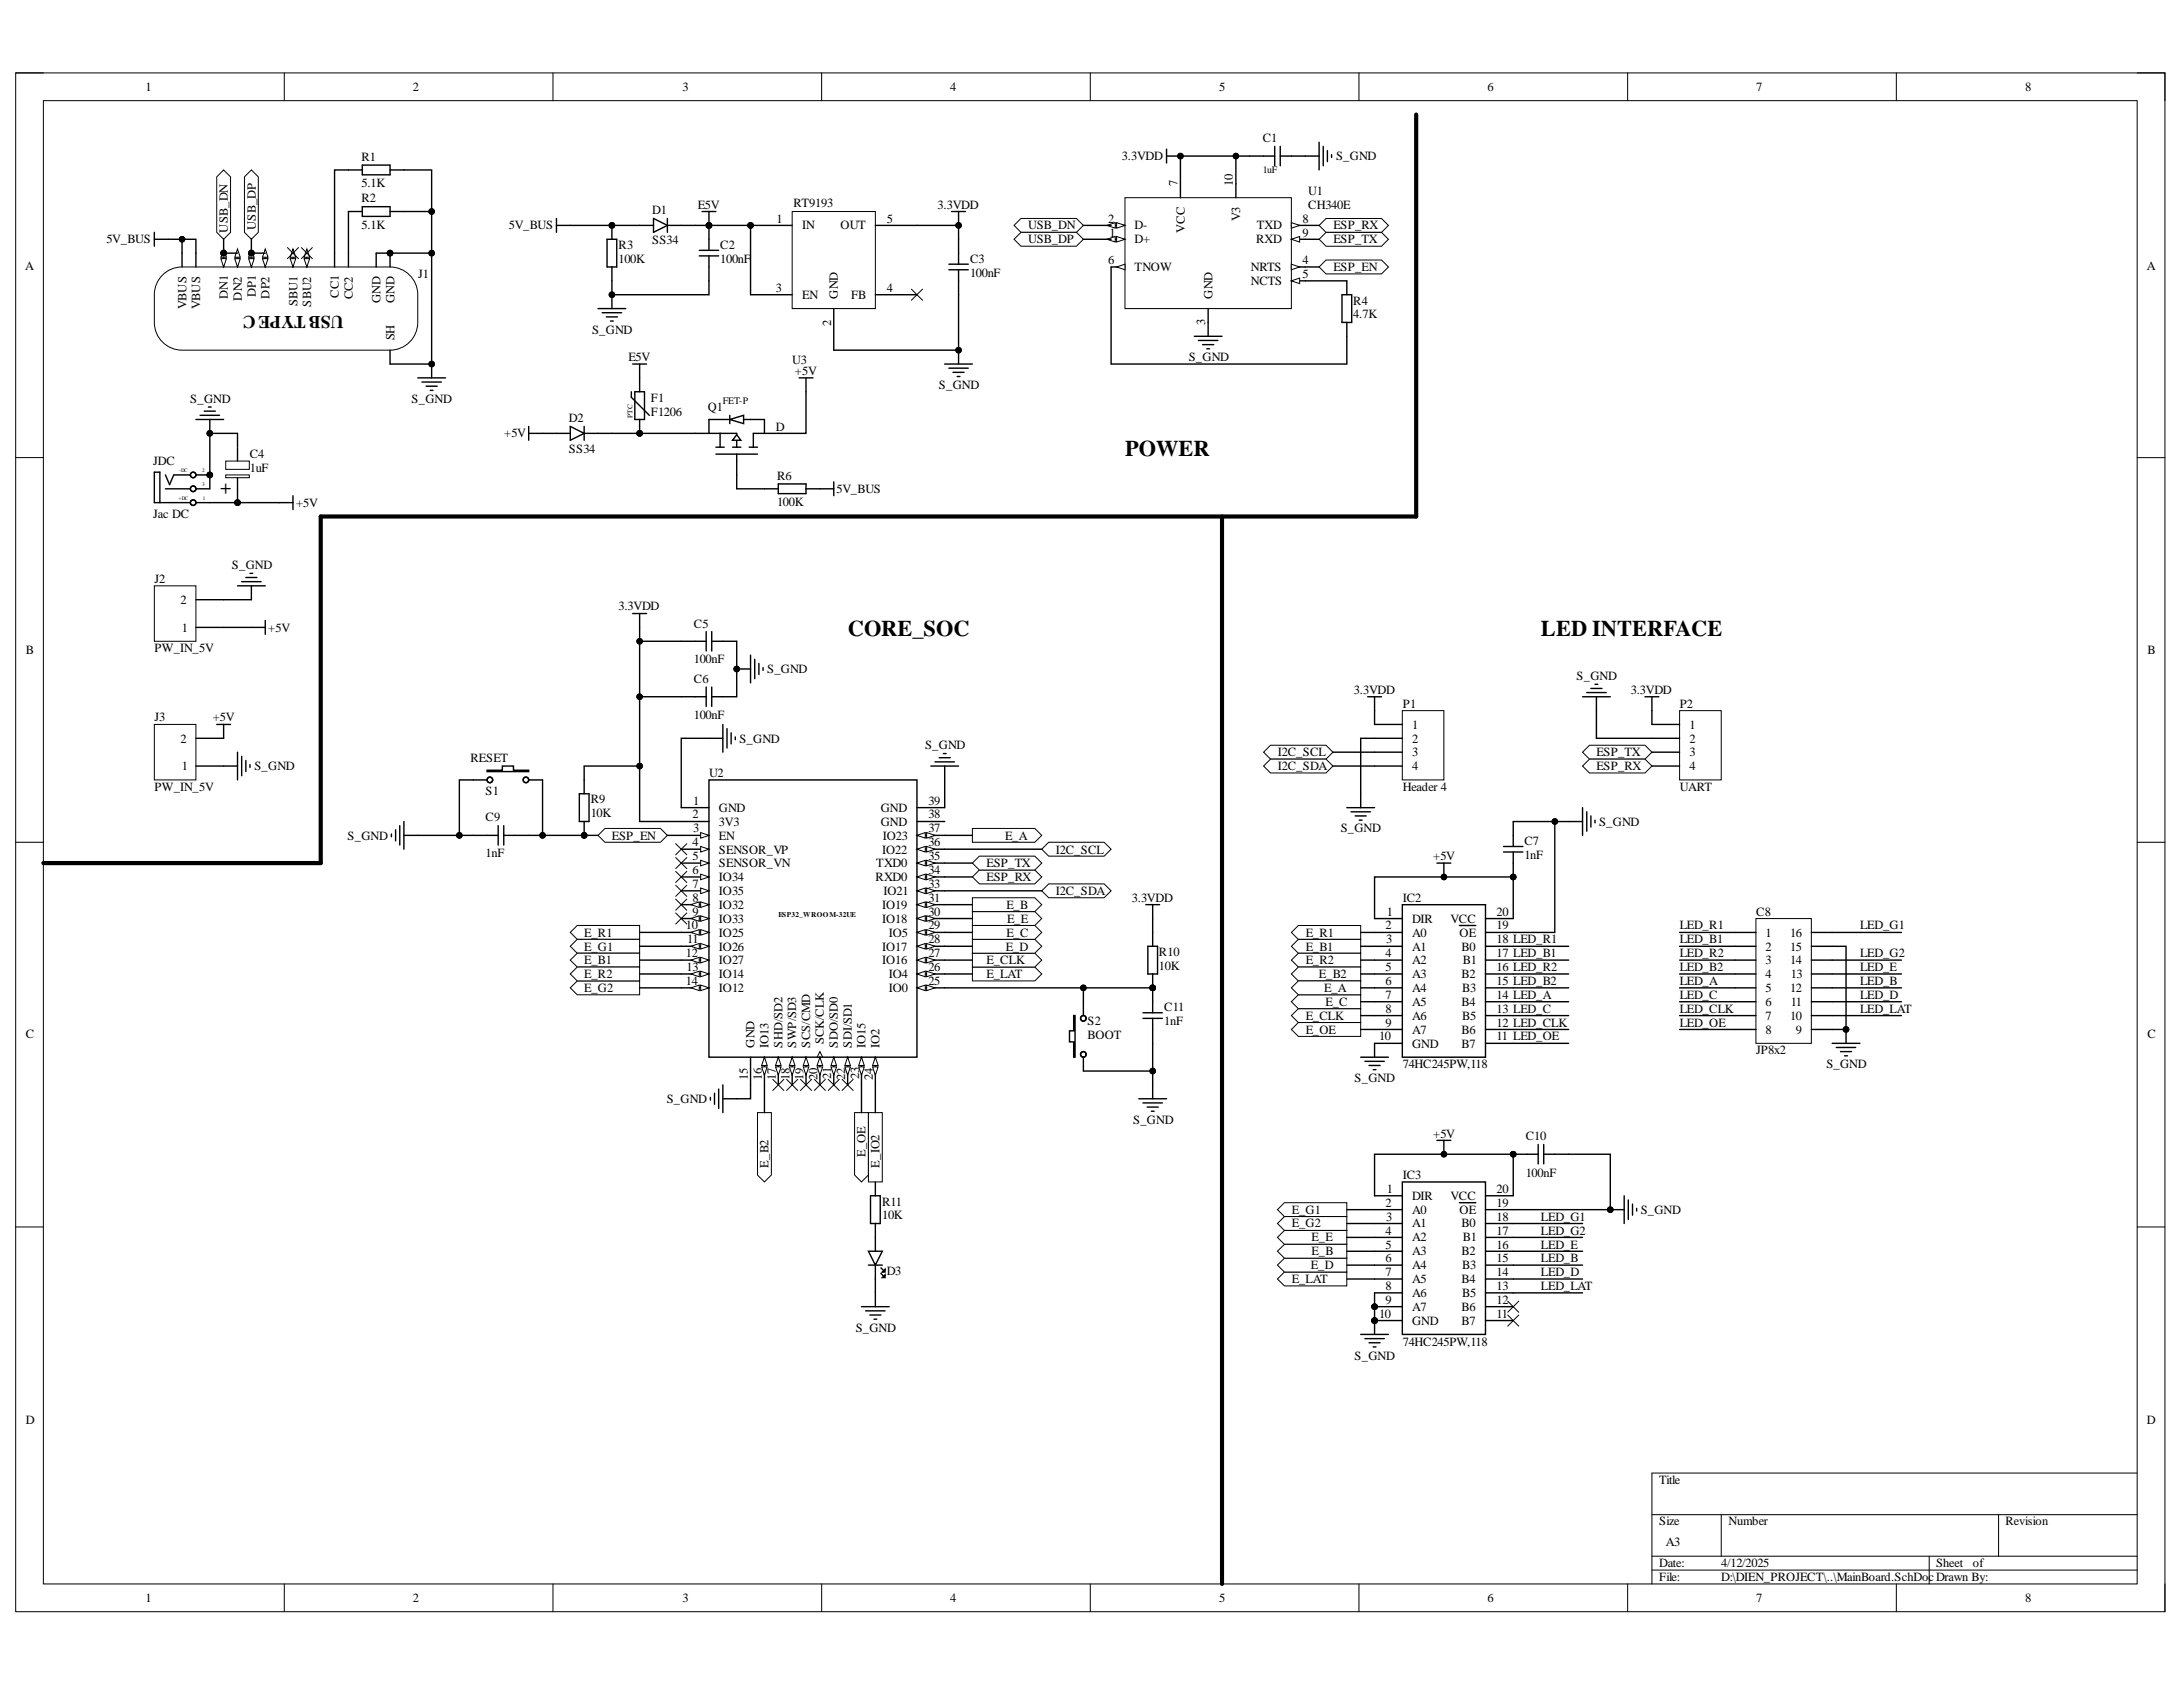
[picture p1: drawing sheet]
<svg xmlns="http://www.w3.org/2000/svg" width="279mm" height="216mm" viewBox="0 0 279 216" stroke-linecap="round" stroke-linejoin="round" font-family="sans-serif">
<defs><g id="words">
<g font-size="2.9">
<text x="144" y="58.3">POWER</text>
<text x="108.5" y="81.4">CORE_SOC</text>
<text x="197.2" y="81.4">LED INTERFACE</text>
</g>
<text font-size="2.5" x="28.2" y="61.8" transform="rotate(90 28.2 61.8)">+</text>
<text font-size="2.3" x="44" y="40.5" transform="rotate(-180 44 40.5)">USBTYPEC</text>
<g font-size="1.6">
<text x="18.6" y="11.7">1</text>
<text x="52.9" y="11.7">2</text>
<text x="87.4" y="11.7">3</text>
<text x="121.6" y="11.7">4</text>
<text x="156" y="11.7">5</text>
<text x="190.4" y="11.7">6</text>
<text x="224.8" y="11.7">7</text>
<text x="259.2" y="11.7">8</text>
<text x="46.3" y="20.6">R1</text>
<text x="46.3" y="23.9">5.1K</text>
<text x="143.6" y="20.5">3.3VDD</text>
<text x="150.7" y="23.8" transform="rotate(-90 150.7 23.8)">7</text>
<text x="157.8" y="23.8" transform="rotate(-90 157.8 23.8)">10</text>
<text x="161.6" y="18.2">C1</text>
<text x="171" y="20.5">S_GND</text>
<text x="29.2" y="29.8" transform="rotate(-90 29.2 29.8)">USB_DN</text>
<text x="32.7" y="29.4" transform="rotate(-90 32.7 29.4)">USB_DP</text>
<text x="46.3" y="25.9">R2</text>
<text x="46.3" y="29.3">5.1K</text>
<text x="65.1" y="29.3">5V_BUS</text>
<text x="83.5" y="27.4">D1</text>
<text x="89.3" y="26.7">E5V</text>
<text x="99.4" y="28.5">1</text>
<text x="101.6" y="26.5">RT9193</text>
<text x="102.7" y="29.3">IN</text>
<text x="107.6" y="29.3">OUT</text>
<text x="113.5" y="28.5">5</text>
<text x="120" y="26.7">3.3VDD</text>
<text x="131.6" y="29.3">USB_DN</text>
<text x="141.8" y="28.5">2</text>
<text x="145.2" y="29.3">D-</text>
<text x="151.6" y="29.8" transform="rotate(-90 151.6 29.8)">VCC</text>
<text x="158.7" y="28.3" transform="rotate(-90 158.7 28.3)">V3</text>
<text x="160.9" y="29.3">TXD</text>
<text x="166.7" y="28.5">8</text>
<text x="167.5" y="24.9">U1</text>
<text x="167.5" y="26.7">CH340E</text>
<text x="170.7" y="29.3">ESP_RX</text>
<text x="3.2" y="34.5">A</text>
<text x="13.6" y="31.1">5V_BUS</text>
<text x="53.5" y="35.6">J1</text>
<text x="79.2" y="31.9">R3</text>
<text x="79.2" y="33.6">100K</text>
<text x="83.5" y="31.3">SS34</text>
<text x="92.2" y="31.9">C2</text>
<text x="92.2" y="33.6">100nF</text>
<text x="124.2" y="33.6">C3</text>
<text x="124.2" y="35.4">100nF</text>
<text x="131.6" y="31.1">USB_DP</text>
<text x="141.8" y="33.8">6</text>
<text x="142" y="30.3">1</text>
<text x="145.2" y="31.1">D+</text>
<text x="145.2" y="34.7">TNOW</text>
<text x="160.1" y="34.7">NRTS</text>
<text x="160.8" y="31.1">RXD</text>
<text x="166.7" y="33.8">4</text>
<text x="166.7" y="35.6">5</text>
<text x="166.7" y="30.3">9</text>
<text x="170.7" y="31.1">ESP_TX</text>
<text x="170.7" y="34.7">ESP_EN</text>
<text x="274.8" y="34.5">A</text>
<text x="23.8" y="39.6" transform="rotate(-90 23.8 39.6)">VBUS</text>
<text x="25.6" y="39.6" transform="rotate(-90 25.6 39.6)">VBUS</text>
<text x="29.2" y="38.3" transform="rotate(-90 29.2 38.3)">DN1</text>
<text x="31" y="38.5" transform="rotate(-90 31 38.5)">DN2</text>
<text x="32.7" y="38" transform="rotate(-90 32.7 38)">DP1</text>
<text x="34.5" y="38.2" transform="rotate(-90 34.5 38.2)">DP2</text>
<text x="38.1" y="39.1" transform="rotate(-90 38.1 39.1)">SBU1</text>
<text x="39.8" y="39.2" transform="rotate(-90 39.8 39.2)">SBU2</text>
<text x="43.4" y="38.1" transform="rotate(-90 43.4 38.1)">CC1</text>
<text x="45.2" y="38.3" transform="rotate(-90 45.2 38.3)">CC2</text>
<text x="48.7" y="38.8" transform="rotate(-90 48.7 38.8)">GND</text>
<text x="50.5" y="38.8" transform="rotate(-90 50.5 38.8)">GND</text>
<text x="99.3" y="37.4">3</text>
<text x="102.7" y="38.2">EN</text>
<text x="106.4" y="41.7" transform="rotate(-90 106.4 41.7)">2</text>
<text x="107.2" y="38.2" transform="rotate(-90 107.2 38.2)">GND</text>
<text x="108.9" y="38.2">FB</text>
<text x="113.5" y="37.4">4</text>
<text x="154.3" y="41.6" transform="rotate(-90 154.3 41.6)">3</text>
<text x="155.2" y="38.2" transform="rotate(-90 155.2 38.2)">GND</text>
<text x="160.1" y="36.4">NCTS</text>
<text x="173.2" y="39">R4</text>
<text x="173.2" y="40.8">4.7K</text>
<text x="50.5" y="43.5" transform="rotate(-90 50.5 43.5)">SH</text>
<text x="75.8" y="42.7">S_GND</text>
<text x="80.4" y="46.2">E5V</text>
<text x="101.4" y="46.6">U3</text>
<text x="152.1" y="46.2">S_GND</text>
<text x="24.4" y="51.6">S_GND</text>
<text x="52.7" y="51.6">S_GND</text>
<text x="83.3" y="51.4">F1</text>
<text x="83.3" y="53.2">F1206</text>
<text x="90.6" y="52.6">Q1</text>
<text x="101.7" y="48">+5V</text>
<text x="120.2" y="49.8">S_GND</text>
<text x="19.6" y="59.5">JDC</text>
<text x="32" y="58.6">C4</text>
<text x="64.5" y="56">+5V</text>
<text x="72.8" y="54">D2</text>
<text x="72.8" y="57.9">SS34</text>
<text x="99.3" y="55.1">D</text>
<text x="32" y="60.4">1uF</text>
<text x="37.9" y="64.8">+5V</text>
<text x="99.5" y="61.4">R6</text>
<text x="99.5" y="64.8">100K</text>
<text x="107.1" y="63.1">5V_BUS</text>
<text x="19.6" y="66.3">Jac DC</text>
<text x="19.8" y="74.7">J2</text>
<text x="23.1" y="77.3">2</text>
<text x="29.7" y="72.9">S_GND</text>
<text x="3.3" y="83.7">B</text>
<text x="19.8" y="83.4">PW_IN_5V</text>
<text x="23.3" y="80.8">1</text>
<text x="34.3" y="80.8">+5V</text>
<text x="79.2" y="78.1">3.3VDD</text>
<text x="88.8" y="80.3">C5</text>
<text x="274.9" y="83.7">B</text>
<text x="88.8" y="84.9">100nF</text>
<text x="88.8" y="87.4">C6</text>
<text x="98.2" y="86.1">S_GND</text>
<text x="173.3" y="88.8">3.3VDD</text>
<text x="201.8" y="87">S_GND</text>
<text x="208.7" y="88.8">3.3VDD</text>
<text x="19.8" y="92.3">J3</text>
<text x="23.1" y="95">2</text>
<text x="27.2" y="92.3">+5V</text>
<text x="88.8" y="92">100nF</text>
<text x="94.6" y="95">S_GND</text>
<text x="118.4" y="95.9">S_GND</text>
<text x="179.5" y="90.5">P1</text>
<text x="180.7" y="93.3">1</text>
<text x="180.7" y="95">2</text>
<text x="215" y="90.5">P2</text>
<text x="216.2" y="93.3">1</text>
<text x="216.2" y="95">2</text>
<text x="19.8" y="101.2">PW_IN_5V</text>
<text x="23.3" y="98.6">1</text>
<text x="32.6" y="98.6">S_GND</text>
<text x="60.2" y="97.5">RESET</text>
<text x="62.2" y="101.8">S1</text>
<text x="90.7" y="99.4">U2</text>
<text x="163.6" y="96.8">I2C_SCL</text>
<text x="163.6" y="98.6">I2C_SDA</text>
<text x="179.5" y="101.2">Header 4</text>
<text x="180.7" y="96.8">3</text>
<text x="180.7" y="98.6">4</text>
<text x="204.3" y="96.8">ESP_TX</text>
<text x="204.3" y="98.6">ESP_RX</text>
<text x="215" y="101.2">UART</text>
<text x="216.2" y="96.8">3</text>
<text x="216.2" y="98.6">4</text>
<text x="44.5" y="107.5">S_GND</text>
<text x="62.2" y="105.1">C9</text>
<text x="75.6" y="102.8">R9</text>
<text x="75.6" y="104.6">10K</text>
<text x="78.3" y="107.5">ESP_EN</text>
<text x="88.6" y="104.7">2</text>
<text x="88.7" y="106.5">3</text>
<text x="88.7" y="103">1</text>
<text x="92" y="107.5">EN</text>
<text x="92" y="105.7">3V3</text>
<text x="92" y="103.9">GND</text>
<text x="112.7" y="105.7">GND</text>
<text x="112.7" y="103.9">GND</text>
<text x="113" y="107.5">IO23</text>
<text x="118.8" y="106.5">37</text>
<text x="118.8" y="104.7">38</text>
<text x="118.8" y="103">39</text>
<text x="128.6" y="107.5">E_A</text>
<text x="171.6" y="106.5">S_GND</text>
<text x="204.7" y="105.7">S_GND</text>
<text x="62.2" y="109.7">1nF</text>
<text x="88.6" y="108.3">4</text>
<text x="88.6" y="110.1">5</text>
<text x="88.6" y="111.9">6</text>
<text x="88.6" y="113.6">7</text>
<text x="92" y="109.2">SENSOR_VP</text>
<text x="92" y="111">SENSOR_VN</text>
<text x="92" y="112.8">IO34</text>
<text x="112.1" y="112.8">RXD0</text>
<text x="112.1" y="111">TXD0</text>
<text x="112.9" y="109.2">IO22</text>
<text x="118.8" y="110.1">35</text>
<text x="118.8" y="111.9">34</text>
<text x="118.8" y="113.6">33</text>
<text x="118.8" y="108.3">36</text>
<text x="126.3" y="112.8">ESP_RX</text>
<text x="126.3" y="111">ESP_TX</text>
<text x="135.1" y="109.2">I2C_SCL</text>
<text x="183.4" y="110.1">+5V</text>
<text x="195.1" y="108.1">C7</text>
<text x="195.1" y="109.9">1nF</text>
<text x="74.8" y="119.9">E_R1</text>
<text x="87.8" y="119">10</text>
<text x="88.6" y="115.4">8</text>
<text x="88.6" y="117.2">9</text>
<text x="92" y="114.6">IO35</text>
<text x="92" y="119.9">IO25</text>
<text x="92" y="116.3">IO32</text>
<text x="92" y="118.1">IO33</text>
<text x="112.9" y="118.1">IO18</text>
<text x="112.9" y="116.3">IO19</text>
<text x="113.1" y="114.6">IO21</text>
<text x="113.7" y="119.9">IO5</text>
<text x="118.8" y="119">29</text>
<text x="118.8" y="117.2">30</text>
<text x="118.8" y="115.4">31</text>
<text x="128.8" y="119.9">E_C</text>
<text x="128.8" y="116.3">E_B</text>
<text x="128.9" y="118.1">E_E</text>
<text x="135.1" y="114.6">I2C_SDA</text>
<text x="144.9" y="115.4">3.3VDD</text>
<text x="167.1" y="119.9">E_R1</text>
<text x="177.3" y="119">2</text>
<text x="177.5" y="117.2">1</text>
<text x="179.5" y="115.4">IC2</text>
<text x="180.7" y="118.1">DIR</text>
<text x="180.7" y="119.9">A0</text>
<text x="185.6" y="118.1">VCC</text>
<text x="186.8" y="119.9">OE</text>
<text x="191.6" y="117.2">20</text>
<text x="191.6" y="119">19</text>
<text x="215" y="119">LED_R1</text>
<text x="224.8" y="117.2">C8</text>
<text x="226" y="119.9">1</text>
<text x="229.1" y="119.9">16</text>
<text x="238.1" y="119">LED_G1</text>
<text x="74.8" y="121.7">E_G1</text>
<text x="74.8" y="123.4">E_B1</text>
<text x="74.8" y="125.2">E_R2</text>
<text x="87.8" y="122.5">12</text>
<text x="87.9" y="124.3">13</text>
<text x="88" y="120.7">11</text>
<text x="92" y="125.2">IO14</text>
<text x="92" y="121.7">IO26</text>
<text x="92" y="123.4">IO27</text>
<text x="112.9" y="123.4">IO16</text>
<text x="112.9" y="121.7">IO17</text>
<text x="113.7" y="125.2">IO4</text>
<text x="118.8" y="124.3">26</text>
<text x="118.8" y="122.5">27</text>
<text x="118.8" y="120.7">28</text>
<text x="126.3" y="125.2">E_LAT</text>
<text x="126.3" y="123.4">E_CLK</text>
<text x="128.7" y="121.7">E_D</text>
<text x="148.3" y="122.3">R10</text>
<text x="148.3" y="124.1">10K</text>
<text x="167.1" y="121.7">E_B1</text>
<text x="167.1" y="123.4">E_R2</text>
<text x="168.8" y="125.2">E_B2</text>
<text x="177.3" y="122.5">4</text>
<text x="177.3" y="124.3">5</text>
<text x="177.4" y="120.7">3</text>
<text x="180.7" y="121.7">A1</text>
<text x="180.7" y="123.4">A2</text>
<text x="180.7" y="125.2">A3</text>
<text x="187.1" y="121.7">B0</text>
<text x="187.1" y="125.2">B2</text>
<text x="187.2" y="123.4">B1</text>
<text x="191.6" y="120.7">18 LED_R1</text>
<text x="191.6" y="122.5">17 LED_B1</text>
<text x="191.6" y="124.3">16 LED_R2</text>
<text x="215" y="120.7">LED_B1</text>
<text x="215" y="122.5">LED_R2</text>
<text x="215" y="124.3">LED_B2</text>
<text x="226" y="121.7">2</text>
<text x="226" y="123.4">3</text>
<text x="226" y="125.2">4</text>
<text x="229.1" y="123.4">14</text>
<text x="229.1" y="121.7">15</text>
<text x="229.2" y="125.2">13</text>
<text x="238.1" y="122.5">LED_G2</text>
<text x="238.1" y="124.3">LED_E</text>
<text x="74.8" y="127">E_G2</text>
<text x="87.8" y="126.1">14</text>
<text x="92" y="127">IO12</text>
<text x="113.7" y="127">IO0</text>
<text x="118.8" y="126.1">25</text>
<text x="139.2" y="131.2">S2</text>
<text x="149" y="129.4">C11</text>
<text x="149" y="131.2">1nF</text>
<text x="167.1" y="130.5">E_CLK</text>
<text x="169.5" y="127">E_A</text>
<text x="169.7" y="128.8">E_C</text>
<text x="177.3" y="126.1">6</text>
<text x="177.3" y="127.8">7</text>
<text x="177.3" y="129.6">8</text>
<text x="177.3" y="131.4">9</text>
<text x="180.7" y="127">A4</text>
<text x="180.7" y="128.8">A5</text>
<text x="180.7" y="130.5">A6</text>
<text x="187.1" y="128.8">B4</text>
<text x="187.2" y="127">B3</text>
<text x="187.2" y="130.5">B5</text>
<text x="191.6" y="126.1">15 LED_B2</text>
<text x="191.6" y="127.8">14 LED_A</text>
<text x="191.6" y="129.6">13 LED_C</text>
<text x="191.6" y="131.4">12 LED_CLK</text>
<text x="215" y="126.1">LED_A</text>
<text x="215" y="127.8">LED_C</text>
<text x="215" y="129.6">LED_CLK</text>
<text x="215" y="131.4">LED_OE</text>
<text x="226" y="127">5</text>
<text x="226" y="128.8">6</text>
<text x="226" y="130.5">7</text>
<text x="229.1" y="130.5">10</text>
<text x="229.1" y="127">12</text>
<text x="229.2" y="128.8">11</text>
<text x="238.1" y="126.1">LED_B</text>
<text x="238.1" y="127.8">LED_D</text>
<text x="238.1" y="129.6">LED_LAT</text>
<text x="3.3" y="132.9">C</text>
<text x="96.6" y="134.1" transform="rotate(-90 96.6 134.1)">GND</text>
<text x="98.4" y="134.1" transform="rotate(-90 98.4 134.1)">IO13</text>
<text x="100.1" y="134.1" transform="rotate(-90 100.1 134.1)">SHD/SD2</text>
<text x="101.9" y="134.1" transform="rotate(-90 101.9 134.1)">SWP/SD3</text>
<text x="103.7" y="134.1" transform="rotate(-90 103.7 134.1)">SCS/CMD</text>
<text x="105.5" y="133.7" transform="rotate(-90 105.5 133.7)">SCK/CLK</text>
<text x="107.2" y="134.1" transform="rotate(-90 107.2 134.1)">SDO/SD0</text>
<text x="109" y="134.1" transform="rotate(-90 109 134.1)">SDI/SD1</text>
<text x="110.8" y="134.1" transform="rotate(-90 110.8 134.1)">IO15</text>
<text x="112.6" y="134.1" transform="rotate(-90 112.6 134.1)">IO2</text>
<text x="139.2" y="133">BOOT</text>
<text x="167.1" y="132.3">E_OE</text>
<text x="176.5" y="133.2">10</text>
<text x="179.5" y="136.7">74HC245PW,118</text>
<text x="180.7" y="132.3">A7</text>
<text x="180.7" y="134.1">GND</text>
<text x="187.1" y="132.3">B6</text>
<text x="187.1" y="134.1">B7</text>
<text x="191.6" y="133.2">11 LED_OE</text>
<text x="224.8" y="134.9">JP8x2</text>
<text x="226" y="132.3">8</text>
<text x="229.9" y="132.3">9</text>
<text x="233.8" y="136.7">S_GND</text>
<text x="274.9" y="132.9">C</text>
<text x="85.3" y="141.1">S_GND</text>
<text x="95.7" y="138.2" transform="rotate(-90 95.7 138.2)">15</text>
<text x="97.5" y="138.2" transform="rotate(-90 97.5 138.2)">16</text>
<text x="99.3" y="138.2" transform="rotate(-90 99.3 138.2)">17</text>
<text x="101.1" y="138.2" transform="rotate(-90 101.1 138.2)">18</text>
<text x="102.8" y="138.2" transform="rotate(-90 102.8 138.2)">19</text>
<text x="104.6" y="138.2" transform="rotate(-90 104.6 138.2)">20</text>
<text x="106.4" y="138.1" transform="rotate(-90 106.4 138.1)">21</text>
<text x="108.2" y="138.2" transform="rotate(-90 108.2 138.2)">22</text>
<text x="109.9" y="138.1" transform="rotate(-90 109.9 138.1)">23</text>
<text x="111.7" y="138.2" transform="rotate(-90 111.7 138.2)">24</text>
<text x="145" y="143.8">S_GND</text>
<text x="173.4" y="138.5">S_GND</text>
<text x="98.4" y="149.5" transform="rotate(-90 98.4 149.5)">E_B2</text>
<text x="110.8" y="148" transform="rotate(-90 110.8 148)">E_OE</text>
<text x="112.6" y="149.5" transform="rotate(-90 112.6 149.5)">E_IO2</text>
<text x="183.4" y="145.6">+5V</text>
<text x="195.3" y="145.9">C10</text>
<text x="112.9" y="154.3">R11</text>
<text x="165.3" y="155.3">E_G1</text>
<text x="177.3" y="154.5">2</text>
<text x="177.5" y="152.7">1</text>
<text x="179.5" y="150.9">IC3</text>
<text x="180.7" y="153.5">DIR</text>
<text x="180.7" y="155.3">A0</text>
<text x="185.6" y="153.5">VCC</text>
<text x="186.8" y="155.3">OE</text>
<text x="191.6" y="152.7">20</text>
<text x="191.6" y="154.5">19</text>
<text x="195.3" y="150.6">100nF</text>
<text x="210" y="155.3">S_GND</text>
<text x="112.9" y="156.1">10K</text>
<text x="165.3" y="157.1">E_G2</text>
<text x="167.9" y="158.9">E_E</text>
<text x="167.9" y="160.6">E_B</text>
<text x="177.3" y="158">4</text>
<text x="177.3" y="159.8">5</text>
<text x="177.3" y="161.6">6</text>
<text x="177.4" y="156.2">3</text>
<text x="180.7" y="157.1">A1</text>
<text x="180.7" y="158.9">A2</text>
<text x="180.7" y="160.6">A3</text>
<text x="187.1" y="157.1">B0</text>
<text x="187.1" y="160.6">B2</text>
<text x="187.2" y="158.9">B1</text>
<text x="191.6" y="156.2">18</text>
<text x="191.6" y="158">17</text>
<text x="191.6" y="159.8">16</text>
<text x="191.6" y="161.6">15</text>
<text x="197.2" y="156.2">LED_G1</text>
<text x="197.2" y="158">LED_G2</text>
<text x="197.2" y="159.8">LED_E</text>
<text x="197.2" y="161.6">LED_B</text>
<text x="113.5" y="163.2">D3</text>
<text x="165.3" y="164.2">E_LAT</text>
<text x="167.8" y="162.4">E_D</text>
<text x="177.3" y="163.3">7</text>
<text x="177.3" y="165.1">8</text>
<text x="177.3" y="166.9">9</text>
<text x="180.7" y="162.4">A4</text>
<text x="180.7" y="164.2">A5</text>
<text x="180.7" y="166">A6</text>
<text x="180.7" y="167.7">A7</text>
<text x="187.1" y="164.2">B4</text>
<text x="187.1" y="167.7">B6</text>
<text x="187.2" y="162.4">B3</text>
<text x="187.2" y="166">B5</text>
<text x="191.6" y="163.3">14</text>
<text x="191.6" y="165.1">13</text>
<text x="191.6" y="166.9">12</text>
<text x="197.2" y="163.3">LED_D</text>
<text x="197.2" y="165.1">LED_LAT</text>
<text x="109.5" y="170.4">S_GND</text>
<text x="173.4" y="174">S_GND</text>
<text x="176.5" y="168.7">10</text>
<text x="179.5" y="172.2">74HC245PW,118</text>
<text x="180.7" y="169.5">GND</text>
<text x="187.1" y="169.5">B7</text>
<text x="191.6" y="168.7">11</text>
<text x="3.3" y="182.2">D</text>
<text x="274.8" y="182.2">D</text>
<text x="212.4" y="190">Title</text>
<text x="212.4" y="195.2">Size</text>
<text x="213.2" y="197.9">A3</text>
<text x="221.2" y="195.2">Number</text>
<text x="256.7" y="195.2">Revision</text>
<text x="212.4" y="200.5">Date:</text>
<text x="212.4" y="202.3">File:</text>
<text x="220.3" y="200.5">4/12/2025</text>
<text x="220.3" y="202.3">D:\DIEN_PROJECT\..\MainBoard.SchDocDrawn By:</text>
<text x="247.8" y="200.5">Sheet</text>
<text x="252.5" y="200.5">of</text>
<text x="18.6" y="205">1</text>
<text x="52.9" y="205">2</text>
<text x="87.4" y="205">3</text>
<text x="121.6" y="205">4</text>
<text x="156" y="205">5</text>
<text x="190.4" y="205">6</text>
<text x="224.8" y="205">7</text>
<text x="259.2" y="205">8</text>
</g>
<g font-size="1.3">
<text x="161.6" y="22.2">1uF</text>
<text x="92.5" y="51.7">FET-P</text>
</g>
<g font-size=".9">
<text x="80.9" y="53.4" transform="rotate(-90 80.9 53.4)">PTC</text>
<text x="99.6" y="117.3">ESP32_WROOM-32UE</text>
</g>
<g font-size=".7">
<text x="22.8" y="64">+DC</text>
<text x="22.9" y="60.4">-DC</text>
<text x="25.9" y="60.4">2</text>
<text x="25.9" y="62.2">3</text>
<text x="26" y="64">1</text>
</g>
</g></defs>
<path d="M2 9.3h275.1v197h-275.1z" fill="none" stroke="#000" stroke-width=".13"/>
<path d="M5.6 12.9h267.9v189.8h-267.9z" fill-rule="evenodd" fill="#fff"/>
<g fill="none" stroke="#000" stroke-width=".13">
<path d="M2 9.3h3.6M5.6 12.9h267.9v189.8h-267.9zM36.4 9.3v3.6M70.8 9.3v3.6M105.2 9.3v3.6M139.5 9.3v3.6M173.9 9.3v3.6M208.3 9.3v3.6M242.7 9.3v3.6M273.5 9.3h3.6v3.6M2 58.6h3.6M273.5 58.6h3.6"/>
<path d="M2 107.8h3.6M273.5 107.8h3.6M2 157h3.6M273.5 157h3.6M211.4 193.8h62.1M211.4 199.2h62.1M220.3 193.8v5.4M246.9 199.2v3.5M255.8 193.8v5.4M273.5 188.5h-62.1v14.2M36.4 202.7v3.6M70.8 202.7v3.6"/>
<path d="M105.2 202.7v3.6M139.5 202.7v3.6M173.9 202.7v3.6M208.3 202.7v3.6M211.4 200.9h62.1M242.7 202.7v3.6M277.1 202.7v3.6"/>
</g>
<path d="M89 55.5h3.2v1.7M91.6 58.1h5.4M91.6 57.2h1.1M92.5 53.7h-1.8v1.8M93.8 57.2h1M94.3 55.5v1.7M94.3 58.1v2.7M95.9 57.2h1.1M96.1 53.7h1.7v1.8M99.6 55.5h-3.2v1.7" fill="none" stroke="#000" stroke-width=".18"/>
<path d="M93.4 53.7l1.8-.5v1z" fill-rule="evenodd" fill="#fff"/>
<path d="M92.5 53.7h.9M93.4 53.7l1.8-.5v1zM95.2 53.7h.9" fill="none" stroke="#000" stroke-width=".18"/>
<path d="M94.3 55.6l.5 .7h-1z" fill="#fff"/>
<path d="M92.2 55.5h2.1M93.4 53.2v1M94.3 55.6l.5 .7h-1z" fill="none" stroke="#000" stroke-width=".18"/>
<path d="M73 126.4l.9-.9h8v1.8h-8z" fill-rule="evenodd" fill="#fff"/>
<path d="M73 126.4l.9-.9h8v1.8h-8z" fill="none" stroke="#000" stroke-width=".13"/>
<path d="M224.7 117.6h7.1v15.9h-7.1z" fill-rule="evenodd" fill="#fff"/>
<path d="M224.7 117.6h7.1v15.9h-7.1z" fill="none" stroke="#000" stroke-width=".13"/>
<g fill="none" stroke="#000" stroke-width=".18">
<path d="M222.1 119.3h2.6M231.8 119.3h2.7M222.1 121.1h2.6M222.1 122.9h2.6M222.1 124.6h2.6M222.1 126.4h2.6M222.1 128.2h2.6M222.1 130h2.6M222.1 131.7h2.6M231.8 121.1h2.7M231.8 122.9h2.7M231.8 124.6h2.7"/>
<path d="M231.8 126.4h2.7M231.8 128.2h2.7M231.8 130h2.7M231.8 131.7h2.7"/>
</g>
<path d="M90.7 99.8h26.7v35.5h-26.7z" fill-rule="evenodd" fill="#fff"/>
<path d="M90.7 99.8h26.7v35.5h-26.7zM87.2 106.9h3.5" fill="none" stroke="#000" stroke-width=".18"/>
<path d="M89.7 106.6l1 .3-1 .4z" fill="#fff"/>
<path d="M89.7 106.6l1 .3-1 .4z" fill="none" stroke="#000" stroke-width=".13"/>
<path d="M87.2 108.7h3.5" fill="none" stroke="#000" stroke-width=".18"/>
<path d="M89.7 108.3l1 .4-1 .3z" fill="#fff"/>
<path d="M89.7 108.3l1 .4-1 .3z" fill="none" stroke="#000" stroke-width=".13"/>
<path d="M87.2 110.5h3.5" fill="none" stroke="#000" stroke-width=".18"/>
<path d="M89.7 110.1l1 .4-1 .3z" fill="#fff"/>
<path d="M89.7 110.1l1 .4-1 .3z" fill="none" stroke="#000" stroke-width=".13"/>
<path d="M87.2 112.2h3.5" fill="none" stroke="#000" stroke-width=".18"/>
<path d="M89.7 111.9l1 .3-1 .4z" fill="#fff"/>
<path d="M89.7 111.9l1 .3-1 .4z" fill="none" stroke="#000" stroke-width=".13"/>
<path d="M87.2 114h3.5" fill="none" stroke="#000" stroke-width=".18"/>
<path d="M89.7 113.6l1 .4-1 .4z" fill="#fff"/>
<path d="M89.7 113.6l1 .4-1 .4z" fill="none" stroke="#000" stroke-width=".13"/>
<path d="M117.4 110.5h3.5" fill="none" stroke="#000" stroke-width=".18"/>
<path d="M117.4 110.5l1-.4v.7z" fill="#fff"/>
<path d="M117.4 110.5l1-.4v.7z" fill="none" stroke="#000" stroke-width=".13"/>
<path d="M118.6 110.1l1.1 .4-1.1 .3z" fill="#fff"/>
<path d="M118.6 110.1l1.1 .4-1.1 .3z" fill="none" stroke="#000" stroke-width=".13"/>
<path d="M117.4 112.2h3.5" fill="none" stroke="#000" stroke-width=".18"/>
<path d="M117.4 112.2l1-.3v.7z" fill="#fff"/>
<path d="M117.4 112.2l1-.3v.7z" fill="none" stroke="#000" stroke-width=".13"/>
<path d="M118.6 111.9l1.1 .3-1.1 .4z" fill="#fff"/>
<path d="M118.6 111.9l1.1 .3-1.1 .4z" fill="none" stroke="#000" stroke-width=".13"/>
<path d="M103.2 135.3v3.5" fill="none" stroke="#000" stroke-width=".18"/>
<path d="M103.2 135.3l.3 1.1h-.7z" fill="#fff"/>
<path d="M103.2 135.3l.3 1.1h-.7z" fill="none" stroke="#000" stroke-width=".13"/>
<path d="M102.8 136.5h.7l-.3 1.1z" fill="#fff"/>
<path d="M102.8 136.5h.7l-.3 1.1z" fill="none" stroke="#000" stroke-width=".13"/>
<path d="M104.9 135.3v3.5" fill="none" stroke="#000" stroke-width=".18"/>
<path d="M104.9 135.3l.4 1.1h-.7z" fill="#fff"/>
<path d="M104.9 135.3l.4 1.1h-.7z" fill="none" stroke="#000" stroke-width=".13"/>
<path d="M104.6 136.5h.7l-.4 1.1z" fill="#fff"/>
<path d="M104.6 136.5h.7l-.4 1.1zM104.6 135.3l.3-.7 .4 .7" fill="none" stroke="#000" stroke-width=".13"/>
<path d="M106.7 135.3v3.5" fill="none" stroke="#000" stroke-width=".18"/>
<path d="M106.7 135.3l.4 1.1h-.7z" fill="#fff"/>
<path d="M106.7 135.3l.4 1.1h-.7z" fill="none" stroke="#000" stroke-width=".13"/>
<path d="M106.4 136.5h.7l-.4 1.1z" fill="#fff"/>
<path d="M106.4 136.5h.7l-.4 1.1z" fill="none" stroke="#000" stroke-width=".13"/>
<path d="M108.5 135.3v3.5" fill="none" stroke="#000" stroke-width=".18"/>
<path d="M108.5 135.3l.3 1.1h-.7z" fill="#fff"/>
<path d="M108.5 135.3l.3 1.1h-.7z" fill="none" stroke="#000" stroke-width=".13"/>
<path d="M108.1 136.5h.7l-.3 1.1z" fill="#fff"/>
<path d="M108.1 136.5h.7l-.3 1.1z" fill="none" stroke="#000" stroke-width=".13"/>
<path d="M99.6 135.3v3.5" fill="none" stroke="#000" stroke-width=".18"/>
<path d="M99.6 135.3l.4 1.1h-.7z" fill="#fff"/>
<path d="M99.6 135.3l.4 1.1h-.7z" fill="none" stroke="#000" stroke-width=".13"/>
<path d="M99.3 136.5h.7l-.4 1.1z" fill="#fff"/>
<path d="M99.3 136.5h.7l-.4 1.1z" fill="none" stroke="#000" stroke-width=".13"/>
<path d="M101.4 135.3v3.5" fill="none" stroke="#000" stroke-width=".18"/>
<path d="M101.4 135.3l.3 1.1h-.7z" fill="#fff"/>
<path d="M101.4 135.3l.3 1.1h-.7z" fill="none" stroke="#000" stroke-width=".13"/>
<path d="M101 136.5h.7l-.3 1.1z" fill="#fff"/>
<path d="M101 136.5h.7l-.3 1.1z" fill="none" stroke="#000" stroke-width=".13"/>
<path d="M87.2 105.1h3.5M117.4 126.4h3.5" fill="none" stroke="#000" stroke-width=".18"/>
<path d="M117.4 126.4l1-.3v.7z" fill="#fff"/>
<path d="M117.4 126.4l1-.3v.7z" fill="none" stroke="#000" stroke-width=".13"/>
<path d="M118.6 126.1l1.1 .3-1.1 .4z" fill="#fff"/>
<path d="M118.6 126.1l1.1 .3-1.1 .4z" fill="none" stroke="#000" stroke-width=".13"/>
<path d="M112 135.3v3.5" fill="none" stroke="#000" stroke-width=".18"/>
<path d="M112 135.3l.4 1.1h-.7z" fill="#fff"/>
<path d="M112 135.3l.4 1.1h-.7z" fill="none" stroke="#000" stroke-width=".13"/>
<path d="M111.7 136.5h.7l-.4 1.1z" fill="#fff"/>
<path d="M111.7 136.5h.7l-.4 1.1z" fill="none" stroke="#000" stroke-width=".13"/>
<path d="M117.4 124.6h3.5" fill="none" stroke="#000" stroke-width=".18"/>
<path d="M117.4 124.6l1-.3v.7z" fill="#fff"/>
<path d="M117.4 124.6l1-.3v.7z" fill="none" stroke="#000" stroke-width=".13"/>
<path d="M118.6 124.3l1.1 .3-1.1 .4z" fill="#fff"/>
<path d="M118.6 124.3l1.1 .3-1.1 .4z" fill="none" stroke="#000" stroke-width=".13"/>
<path d="M117.4 119.3h3.5" fill="none" stroke="#000" stroke-width=".18"/>
<path d="M117.4 119.3l1-.3v.7z" fill="#fff"/>
<path d="M117.4 119.3l1-.3v.7z" fill="none" stroke="#000" stroke-width=".13"/>
<path d="M118.6 119l1.1 .3-1.1 .4z" fill="#fff"/>
<path d="M118.6 119l1.1 .3-1.1 .4z" fill="none" stroke="#000" stroke-width=".13"/>
<path d="M87.2 126.4h3.5" fill="none" stroke="#000" stroke-width=".18"/>
<path d="M89.7 126.1l1 .3-1 .4z" fill="#fff"/>
<path d="M89.7 126.1l1 .3-1 .4z" fill="none" stroke="#000" stroke-width=".13"/>
<path d="M88.4 126.4l1.1-.3v.7z" fill="#fff"/>
<path d="M88.4 126.4l1.1-.3v.7z" fill="none" stroke="#000" stroke-width=".13"/>
<path d="M97.8 135.3v3.5" fill="none" stroke="#000" stroke-width=".18"/>
<path d="M97.8 135.3l.4 1.1h-.7z" fill="#fff"/>
<path d="M97.8 135.3l.4 1.1h-.7z" fill="none" stroke="#000" stroke-width=".13"/>
<path d="M97.5 136.5h.7l-.4 1.1z" fill="#fff"/>
<path d="M97.5 136.5h.7l-.4 1.1z" fill="none" stroke="#000" stroke-width=".13"/>
<path d="M87.2 124.6h3.5" fill="none" stroke="#000" stroke-width=".18"/>
<path d="M89.7 124.3l1 .3-1 .4z" fill="#fff"/>
<path d="M89.7 124.3l1 .3-1 .4z" fill="none" stroke="#000" stroke-width=".13"/>
<path d="M88.4 124.6l1.1-.3v.7z" fill="#fff"/>
<path d="M88.4 124.6l1.1-.3v.7z" fill="none" stroke="#000" stroke-width=".13"/>
<path d="M110.3 135.3v3.5" fill="none" stroke="#000" stroke-width=".18"/>
<path d="M110.3 135.3l.3 1.1h-.7z" fill="#fff"/>
<path d="M110.3 135.3l.3 1.1h-.7z" fill="none" stroke="#000" stroke-width=".13"/>
<path d="M109.9 136.5h.7l-.3 1.1z" fill="#fff"/>
<path d="M109.9 136.5h.7l-.3 1.1z" fill="none" stroke="#000" stroke-width=".13"/>
<path d="M117.4 122.9h3.5" fill="none" stroke="#000" stroke-width=".18"/>
<path d="M117.4 122.9l1-.4v.7z" fill="#fff"/>
<path d="M117.4 122.9l1-.4v.7z" fill="none" stroke="#000" stroke-width=".13"/>
<path d="M118.6 122.5l1.1 .4-1.1 .3z" fill="#fff"/>
<path d="M118.6 122.5l1.1 .4-1.1 .3z" fill="none" stroke="#000" stroke-width=".13"/>
<path d="M117.4 121.1h3.5" fill="none" stroke="#000" stroke-width=".18"/>
<path d="M117.4 121.1l1-.4v.8z" fill="#fff"/>
<path d="M117.4 121.1l1-.4v.8z" fill="none" stroke="#000" stroke-width=".13"/>
<path d="M118.6 120.7l1.1 .4-1.1 .4z" fill="#fff"/>
<path d="M118.6 120.7l1.1 .4-1.1 .4z" fill="none" stroke="#000" stroke-width=".13"/>
<path d="M117.4 117.6h3.5" fill="none" stroke="#000" stroke-width=".18"/>
<path d="M117.4 117.6l1-.4v.7z" fill="#fff"/>
<path d="M117.4 117.6l1-.4v.7z" fill="none" stroke="#000" stroke-width=".13"/>
<path d="M118.6 117.2l1.1 .4-1.1 .3z" fill="#fff"/>
<path d="M118.6 117.2l1.1 .4-1.1 .3z" fill="none" stroke="#000" stroke-width=".13"/>
<path d="M117.4 115.8h3.5" fill="none" stroke="#000" stroke-width=".18"/>
<path d="M117.4 115.8l1-.4v.7z" fill="#fff"/>
<path d="M117.4 115.8l1-.4v.7z" fill="none" stroke="#000" stroke-width=".13"/>
<path d="M118.6 115.4l1.1 .4-1.1 .3z" fill="#fff"/>
<path d="M118.6 115.4l1.1 .4-1.1 .3z" fill="none" stroke="#000" stroke-width=".13"/>
<path d="M117.4 114h3.5" fill="none" stroke="#000" stroke-width=".18"/>
<path d="M117.4 114l1-.4v.8z" fill="#fff"/>
<path d="M117.4 114l1-.4v.8z" fill="none" stroke="#000" stroke-width=".13"/>
<path d="M118.6 113.6l1.1 .4-1.1 .4z" fill="#fff"/>
<path d="M118.6 113.6l1.1 .4-1.1 .4z" fill="none" stroke="#000" stroke-width=".13"/>
<path d="M117.4 108.7h3.5" fill="none" stroke="#000" stroke-width=".18"/>
<path d="M117.4 108.7l1-.4v.7z" fill="#fff"/>
<path d="M117.4 108.7l1-.4v.7z" fill="none" stroke="#000" stroke-width=".13"/>
<path d="M118.6 108.3l1.1 .4-1.1 .3z" fill="#fff"/>
<path d="M118.6 108.3l1.1 .4-1.1 .3z" fill="none" stroke="#000" stroke-width=".13"/>
<path d="M117.4 106.9h3.5" fill="none" stroke="#000" stroke-width=".18"/>
<path d="M117.4 106.9l1-.3v.7z" fill="#fff"/>
<path d="M117.4 106.9l1-.3v.7z" fill="none" stroke="#000" stroke-width=".13"/>
<path d="M118.6 106.6l1.1 .3-1.1 .4z" fill="#fff"/>
<path d="M118.6 106.6l1.1 .3-1.1 .4z" fill="none" stroke="#000" stroke-width=".13"/>
<path d="M87.2 119.3h3.5" fill="none" stroke="#000" stroke-width=".18"/>
<path d="M89.7 119l1 .3-1 .4z" fill="#fff"/>
<path d="M89.7 119l1 .3-1 .4z" fill="none" stroke="#000" stroke-width=".13"/>
<path d="M88.4 119.3l1.1-.3v.7z" fill="#fff"/>
<path d="M88.4 119.3l1.1-.3v.7z" fill="none" stroke="#000" stroke-width=".13"/>
<path d="M87.2 121.1h3.5" fill="none" stroke="#000" stroke-width=".18"/>
<path d="M89.7 120.7l1 .4-1 .4z" fill="#fff"/>
<path d="M89.7 120.7l1 .4-1 .4z" fill="none" stroke="#000" stroke-width=".13"/>
<path d="M88.4 121.1l1.1-.4v.8z" fill="#fff"/>
<path d="M88.4 121.1l1.1-.4v.8z" fill="none" stroke="#000" stroke-width=".13"/>
<path d="M87.2 122.9h3.5" fill="none" stroke="#000" stroke-width=".18"/>
<path d="M89.7 122.5l1 .4-1 .3z" fill="#fff"/>
<path d="M89.7 122.5l1 .4-1 .3z" fill="none" stroke="#000" stroke-width=".13"/>
<path d="M88.4 122.9l1.1-.4v.7z" fill="#fff"/>
<path d="M88.4 122.9l1.1-.4v.7z" fill="none" stroke="#000" stroke-width=".13"/>
<path d="M87.2 115.8h3.5" fill="none" stroke="#000" stroke-width=".18"/>
<path d="M89.7 115.4l1 .4-1 .3z" fill="#fff"/>
<path d="M89.7 115.4l1 .4-1 .3z" fill="none" stroke="#000" stroke-width=".13"/>
<path d="M88.4 115.8l1.1-.4v.7z" fill="#fff"/>
<path d="M88.4 115.8l1.1-.4v.7z" fill="none" stroke="#000" stroke-width=".13"/>
<path d="M87.2 117.6h3.5" fill="none" stroke="#000" stroke-width=".18"/>
<path d="M89.7 117.2l1 .4-1 .3z" fill="#fff"/>
<path d="M89.7 117.2l1 .4-1 .3z" fill="none" stroke="#000" stroke-width=".13"/>
<path d="M88.4 117.6l1.1-.4v.7z" fill="#fff"/>
<g fill="none" stroke="#000" stroke-width=".13">
<path d="M88.4 117.6l1.1-.4v.7z"/>
<circle cx="122.7" cy="28.8" r=".35"/>
<circle cx="122.7" cy="44.8" r=".35"/>
<circle cx="94.3" cy="85.6" r=".36"/>
</g>
<g fill="none" stroke="#000" stroke-width=".18">
<path d="M121.8 27.1h1.8M122.7 27.1v1.7M120.9 46.6h3.6M121.4 47.1h2.5M122 47.7h1.4M122.5 48.2h.4M122.7 44.8v1.8M81 78.5h1.8M81.9 78.5v1.8M90.7 94.5h1.8M92.5 92.7v3.6M93 93.2v2.5"/>
<path d="M93.6 93.8v1.4M94.1 94.3v.4M94.3 85.6h1.8M96.1 83.8v3.6M96.6 84.4v2.5M97.1 84.9v1.4M97.7 85.4v.4M50.1 106.7v.4M50.6 106.2v1.4M51.2 105.7v2.5M51.7 105.1v3.6M51.7 106.9h1.8"/>
<path d="M87.2 103.4h3.5M117.4 103.4h3.5M117.4 105.1h3.5M96.1 135.3v3.5"/>
</g>
<g fill="#000">
<circle cx="122.7" cy="28.8" r=".35"/>
<circle cx="122.7" cy="44.8" r=".35"/>
<circle cx="94.3" cy="85.6" r=".36"/>
</g>
<path d="M144 25.3h21.3v14.2h-21.3z" fill-rule="evenodd" fill="#fff"/>
<path d="M144 25.3h21.3v14.2h-21.3z" fill="none" stroke="#000" stroke-width=".13"/>
<path d="M142.2 30.6h1.8" fill="none" stroke="#000" stroke-width=".18"/>
<path d="M142.9 30.3l1.1 .3-1.1 .4z" fill="#fff"/>
<path d="M142.9 30.3l1.1 .3-1.1 .4z" fill="none" stroke="#000" stroke-width=".13"/>
<path d="M141.7 30.6l1-.3v.7z" fill="#fff"/>
<path d="M141.7 30.6l1-.3v.7z" fill="none" stroke="#000" stroke-width=".13"/>
<path d="M142.2 28.8h1.8" fill="none" stroke="#000" stroke-width=".18"/>
<path d="M142.9 28.5l1.1 .3-1.1 .4z" fill="#fff"/>
<path d="M142.9 28.5l1.1 .3-1.1 .4z" fill="none" stroke="#000" stroke-width=".13"/>
<path d="M141.7 28.8l1-.3v.7z" fill="#fff"/>
<path d="M141.7 28.8l1-.3v.7z" fill="none" stroke="#000" stroke-width=".13"/>
<path d="M154.6 39.5v1.8M165.3 34.2h1.8" fill="none" stroke="#000" stroke-width=".18"/>
<path d="M165.3 33.8l1 .4-1 .3z" fill="#fff"/>
<path d="M165.3 33.8l1 .4-1 .3z" fill="none" stroke="#000" stroke-width=".13"/>
<path d="M165.3 35.9h1.8" fill="none" stroke="#000" stroke-width=".18"/>
<path d="M165.3 35.9l1-.3v.7z" fill="#fff"/>
<path d="M165.3 35.9l1-.3v.7z" fill="none" stroke="#000" stroke-width=".13"/>
<path d="M142.2 34.2h1.8" fill="none" stroke="#000" stroke-width=".18"/>
<path d="M142.9 34.2l1.1-.4v.7z" fill="#fff"/>
<path d="M142.9 34.2l1.1-.4v.7z" fill="none" stroke="#000" stroke-width=".13"/>
<path d="M151.1 23.5v1.8M165.3 28.8h1.8" fill="none" stroke="#000" stroke-width=".18"/>
<path d="M165.3 28.5l1 .3-1 .4z" fill="#fff"/>
<path d="M165.3 28.5l1 .3-1 .4z" fill="none" stroke="#000" stroke-width=".13"/>
<path d="M165.3 30.6h1.8" fill="none" stroke="#000" stroke-width=".18"/>
<path d="M165.3 30.6l1-.3v.7z" fill="#fff"/>
<g fill="none" stroke="#000" stroke-width=".13">
<path d="M165.3 30.6l1-.3v.7z"/>
<circle cx="28.6" cy="32.4" r=".36"/>
<circle cx="32.2" cy="32.4" r=".36"/>
<circle cx="49.9" cy="32.4" r=".36"/>
</g>
<path d="M158.2 23.5v1.8" fill="none" stroke="#000" stroke-width=".18"/>
<g fill="#000">
<circle cx="28.6" cy="32.4" r=".36"/>
<circle cx="32.2" cy="32.4" r=".36"/>
<circle cx="49.9" cy="32.4" r=".36"/>
</g>
<path d="M20.8 35.2a3.5 3.5 0 0 1 2.5-1h26.6a3.6 3.6 0 0 1 3.6 3.5v3.6a3.6 3.6 0 0 1-3.6 3.5h-26.6a3.5 3.5 0 0 1-3.5-3.5v-3.6a3.5 3.5 0 0 1 1-2.5z" fill="#fff"/>
<path d="M20.8 35.2a3.5 3.5 0 0 1 2.5-1h26.6a3.6 3.6 0 0 1 3.6 3.5v3.6a3.6 3.6 0 0 1-3.6 3.5h-26.6a3.5 3.5 0 0 1-3.5-3.5v-3.6a3.5 3.5 0 0 1 1-2.5z" fill="none" stroke="#000" stroke-width=".13"/>
<path d="M23.3 32.4v1.8M39.3 32.4v1.8M42.8 32.4v1.8M48.1 32.4v1.8" fill="none" stroke="#000" stroke-width=".18"/>
<path d="M38.9 33.1h.7l-.3 1.1z" fill="#fff"/>
<path d="M38.9 33.1h.7l-.3 1.1z" fill="none" stroke="#000" stroke-width=".13"/>
<path d="M39.3 31.9l.3 1h-.7z" fill="#fff"/>
<path d="M39.3 31.9l.3 1h-.7z" fill="none" stroke="#000" stroke-width=".13"/>
<path d="M32.2 32.4v1.8" fill="none" stroke="#000" stroke-width=".18"/>
<path d="M31.8 33.1h.7l-.3 1.1z" fill="#fff"/>
<path d="M31.8 33.1h.7l-.3 1.1z" fill="none" stroke="#000" stroke-width=".13"/>
<path d="M32.2 31.9l.3 1h-.7z" fill="#fff"/>
<g fill="none" stroke="#000" stroke-width=".13">
<path d="M32.2 31.9l.3 1h-.7z"/>
<circle cx="32.2" cy="32.4" r=".36"/>
</g>
<circle cx="32.2" cy="32.4" r=".36" fill="#000"/>
<path d="M30.4 32.4v1.8" fill="none" stroke="#000" stroke-width=".18"/>
<path d="M30 33.1h.8l-.4 1.1z" fill="#fff"/>
<path d="M30 33.1h.8l-.4 1.1z" fill="none" stroke="#000" stroke-width=".13"/>
<path d="M30.4 31.9l.4 1h-.8z" fill="#fff"/>
<path d="M30.4 31.9l.4 1h-.8z" fill="none" stroke="#000" stroke-width=".13"/>
<path d="M28.6 32.4v1.8" fill="none" stroke="#000" stroke-width=".18"/>
<path d="M28.3 33.1h.7l-.4 1.1z" fill="#fff"/>
<path d="M28.3 33.1h.7l-.4 1.1z" fill="none" stroke="#000" stroke-width=".13"/>
<path d="M28.6 31.9l.4 1h-.7z" fill="#fff"/>
<g fill="none" stroke="#000" stroke-width=".13">
<path d="M28.6 31.9l.4 1h-.7z"/>
<circle cx="28.6" cy="32.4" r=".36"/>
</g>
<circle cx="28.6" cy="32.4" r=".36" fill="#000"/>
<path d="M34 32.4v1.8" fill="none" stroke="#000" stroke-width=".18"/>
<path d="M33.6 33.1h.7l-.3 1.1z" fill="#fff"/>
<path d="M33.6 33.1h.7l-.3 1.1z" fill="none" stroke="#000" stroke-width=".13"/>
<path d="M34 31.9l.3 1h-.7z" fill="#fff"/>
<path d="M34 31.9l.3 1h-.7z" fill="none" stroke="#000" stroke-width=".13"/>
<path d="M37.5 32.4v1.8" fill="none" stroke="#000" stroke-width=".18"/>
<path d="M37.1 33.1h.8l-.4 1.1z" fill="#fff"/>
<path d="M37.1 33.1h.8l-.4 1.1z" fill="none" stroke="#000" stroke-width=".13"/>
<path d="M37.5 31.9l.4 1h-.8z" fill="#fff"/>
<g fill="none" stroke="#000" stroke-width=".13">
<path d="M37.5 31.9l.4 1h-.8z"/>
<circle cx="49.9" cy="32.4" r=".36"/>
</g>
<path d="M19.8 29.7v1.8M19.8 30.6h1.7M25.1 32.4v1.8M44.6 32.4v1.8M49.9 32.4v1.8M49.9 44.8v1.8" fill="none" stroke="#000" stroke-width=".18"/>
<circle cx="49.9" cy="32.4" r=".36" fill="#000"/>
<path d="M28.6 21.7l.9 .9v7.1l-.9 .9-.9-.9v-7.1z" fill-rule="evenodd" fill="#fff"/>
<path d="M28.6 21.7l.9 .9v7.1l-.9 .9-.9-.9v-7.1z" fill="none" stroke="#000" stroke-width=".13"/>
<path d="M31.3 22.6l.9-.9 .9 .9v7.1l-.9 .9-.9-.9z" fill-rule="evenodd" fill="#fff"/>
<g fill="none" stroke="#000" stroke-width=".13">
<path d="M31.3 22.6l.9-.9 .9 .9v7.1l-.9 .9-.9-.9zM36.8 31.7l1.4 1.4M38.2 31.7l-1.4 1.4M38.6 31.7l1.4 1.4M40 31.7l-1.4 1.4"/>
<circle cx="55.2" cy="46.6" r=".35"/>
</g>
<path d="M53.5 48.4h3.5M54 48.9h2.5M54.5 49.4h1.5M55.1 50h.3M55.2 46.6v1.8" fill="none" stroke="#000" stroke-width=".18"/>
<circle cx="55.2" cy="46.6" r=".35" fill="#000"/>
<path d="M129.8 28.8l.9-.8h7.1l.9 .8-.9 .9h-7.1z" fill-rule="evenodd" fill="#fff"/>
<path d="M129.8 28.8l.9-.8h7.1l.9 .8-.9 .9h-7.1z" fill="none" stroke="#000" stroke-width=".13"/>
<path d="M129.8 30.6l.9-.9h7.1l.9 .9-.9 .9h-7.1z" fill-rule="evenodd" fill="#fff"/>
<path d="M129.8 30.6l.9-.9h7.1l.9 .9-.9 .9h-7.1z" fill="none" stroke="#000" stroke-width=".13"/>
<g fill="none" stroke="#000" stroke-width=".18">
<path d="M160 20h3.1M163.1 18.7v2.5M163.9 20h4.9M163.9 18.7v2.5M168.8 18.2v3.5M169.4 18.7v2.5M169.9 19.3v1.4M170.4 19.8v.4M152.9 43h3.5M153.4 43.6h2.5M153.9 44.1h1.4M154.5 44.6h.3"/>
<path d="M154.6 41.3v1.7"/>
</g>
<path d="M169.7 28h7.1l.9 .9-.9 .8h-7.1l-.9-.8z" fill-rule="evenodd" fill="#fff"/>
<path d="M169.7 28h7.1l.9 .9-.9 .8h-7.1l-.9-.8z" fill="none" stroke="#000" stroke-width=".13"/>
<path d="M169.7 29.7h7.1l.9 .9-.9 .9h-7.1l-.9-.9z" fill-rule="evenodd" fill="#fff"/>
<path d="M169.7 29.7h7.1l.9 .9-.9 .9h-7.1l-.9-.9z" fill="none" stroke="#000" stroke-width=".13"/>
<path d="M169.7 33.3h7.1l.9 .9-.9 .9h-7.1l-.9-.9z" fill-rule="evenodd" fill="#fff"/>
<path d="M169.7 33.3h7.1l.9 .9-.9 .9h-7.1l-.9-.9z" fill="none" stroke="#000" stroke-width=".13"/>
<path d="M76.5 106.9l.9-.9h7.1l.9 .9-.9 .9h-7.1z" fill-rule="evenodd" fill="#fff"/>
<g fill="none" stroke="#000" stroke-width=".13">
<path d="M76.5 106.9l.9-.9h7.1l.9 .9-.9 .9h-7.1z"/>
<circle cx="151.1" cy="20" r=".35"/>
</g>
<path d="M149.3 19.1v1.8M149.3 20h1.8" fill="none" stroke="#000" stroke-width=".18"/>
<circle cx="151.1" cy="20" r=".35" fill="#000"/>
<path d="M124.5 112.2l.8-.9h7.1l.9 .9-.9 .9h-7.1z" fill-rule="evenodd" fill="#fff"/>
<path d="M124.5 112.2l.8-.9h7.1l.9 .9-.9 .9h-7.1z" fill="none" stroke="#000" stroke-width=".13"/>
<path d="M124.5 110.5l.8-.9h7.1l.9 .9-.9 .8h-7.1z" fill-rule="evenodd" fill="#fff"/>
<g fill="none" stroke="#000" stroke-width=".13">
<path d="M124.5 110.5l.8-.9h7.1l.9 .9-.9 .8h-7.1z"/>
<circle cx="78.3" cy="37.7" r=".35"/>
<circle cx="90.7" cy="28.8" r=".35"/>
<circle cx="81.9" cy="55.5" r=".36"/>
</g>
<g fill="none" stroke="#000" stroke-width=".18">
<path d="M71.2 28v1.7M71.2 28.8h1.8M76.5 39.5h3.6M78.3 37.7v1.8M81.9 28.8h1.7M83.6 28l1.8 .8-1.8 .9zM85.4 28.8h3.6M85.4 28v1.7M89.9 27.1h1.7M90.7 27.1v1.7M67.7 54.6v1.7M67.7 55.5h1.7"/>
<path d="M71.2 55.5h1.8M73 54.6l1.8 .9-1.8 .8zM74.8 55.5h3.5M74.8 54.6v1.7M77.1 40h2.5M77.6 40.6h1.4M78.1 41.1h.4M80.8 50.1v.7l2.3 2.4M81 46.6h1.8M81.2 50.1h1.3v3.6h-1.3zM81.9 46.6v3.5M81.9 53.7v1.8"/>
<path d="M102.3 48.4h1.7M103.2 48.4v1.7M104.9 62.6h1.8M106.7 61.7v1.7M119.1 98h3.6M119.7 97.5h2.5M120.2 97h1.4M120.7 96.4h.4M120.9 98v1.8M91.4 139.9v1.4M92 139.4v2.5M92.5 138.8v3.6"/>
<path d="M90.9 140.4v.4M92.5 140.6h1.8"/>
</g>
<g fill="#000">
<circle cx="78.3" cy="37.7" r=".35"/>
<circle cx="90.7" cy="28.8" r=".35"/>
<circle cx="81.9" cy="55.5" r=".36"/>
</g>
<path d="M179.5 115.8h10.6v19.5h-10.6z" fill-rule="evenodd" fill="#fff"/>
<g fill="none" stroke="#000" stroke-width=".18">
<path d="M175.9 117.6h3.6M175.9 119.3h3.6M179.5 115.8h10.6v19.5h-10.6zM186.8 118.4h2.1M190.1 117.6h3.6M190.1 119.3h3.6M175.9 121.1h3.6M175.9 122.9h3.6M175.9 124.6h3.6M175.9 126.4h3.6M175.9 128.2h3.6M175.9 130h3.6"/>
<path d="M175.9 131.7h3.6M175.9 133.5h3.6M190.1 121.1h3.6M190.1 122.9h3.6M190.1 124.6h3.6M190.1 126.4h3.6M190.1 128.2h3.6M190.1 130h3.6M190.1 131.7h3.6M190.1 133.5h3.6"/>
</g>
<g fill="#000">
<circle cx="175.9" cy="167.2" r=".36"/>
<circle cx="175.9" cy="169" r=".36"/>
</g>
<g fill="none" stroke="#000" stroke-width=".13">
<circle cx="175.9" cy="167.2" r=".36"/>
<circle cx="175.9" cy="169" r=".36"/>
</g>
<path d="M179.5 151.3h10.6v19.5h-10.6z" fill-rule="evenodd" fill="#fff"/>
<g fill="none" stroke="#000" stroke-width=".18">
<path d="M183.9 110.5h1.8M184.8 110.5v1.7M200.8 105.1h1.7M202.5 103.4v3.5M203.1 103.9v2.5M203.6 104.4v1.4M204.1 105v.3M174.2 135.3h3.5M174.7 135.8h2.5M175.2 136.4h1.4M175.7 136.9h.4M175.9 133.5v1.8"/>
<path d="M175.9 153h3.6M175.9 154.8h3.6M175.9 156.6h3.6M175.9 158.4h3.6M179.5 151.3h10.6v19.5h-10.6zM183.9 145.9h1.8M184.8 145.9v1.8M186.8 153.9h2.1M190.1 153h3.6M190.1 154.8h3.6M190.1 156.6h3.6M190.1 158.4h3.6"/>
<path d="M206.1 154.8h1.8M207.9 153v3.6M208.4 153.6v2.5M208.9 154.1v1.4M209.5 154.6v.4M174.2 170.8h3.5M174.7 171.3h2.5M175.2 171.8h1.4M175.7 172.4h.4M175.9 160.1h3.6M175.9 161.9h3.6M175.9 163.7h3.6"/>
<path d="M175.9 165.5h3.6M175.9 167.2h3.6M179.5 169h-3.6v1.8M190.1 160.1h3.6M190.1 161.9h3.6M190.1 163.7h3.6M190.1 165.5h3.6M190.1 167.2h3.6M190.1 169h3.6"/>
</g>
<g fill="#000">
<circle cx="184.8" cy="112.2" r=".35"/>
<circle cx="184.8" cy="147.7" r=".35"/>
<circle cx="206.1" cy="154.8" r=".36"/>
<circle cx="175.9" cy="167.2" r=".36"/>
<circle cx="175.9" cy="169" r=".36"/>
</g>
<g fill="none" stroke="#000" stroke-width=".13">
<path d="M193 168.3l1.4 1.4M193 166.5l1.4 1.4M194.4 168.3l-1.4 1.4M194.4 166.5l-1.4 1.4"/>
<circle cx="184.8" cy="112.2" r=".35"/>
<circle cx="184.8" cy="147.7" r=".35"/>
<circle cx="206.1" cy="154.8" r=".36"/>
<circle cx="175.9" cy="167.2" r=".36"/>
<circle cx="175.9" cy="169" r=".36"/>
</g>
<path d="M73 119.3l.9-.9h8v1.8h-8z" fill-rule="evenodd" fill="#fff"/>
<path d="M73 119.3l.9-.9h8v1.8h-8z" fill="none" stroke="#000" stroke-width=".13"/>
<path d="M165.3 119.3l.9-.9h8v1.8h-8z" fill-rule="evenodd" fill="#fff"/>
<path d="M165.3 119.3l.9-.9h8v1.8h-8z" fill="none" stroke="#000" stroke-width=".13"/>
<path d="M73 121.1l.9-.9h8v1.8h-8z" fill-rule="evenodd" fill="#fff"/>
<path d="M73 121.1l.9-.9h8v1.8h-8z" fill="none" stroke="#000" stroke-width=".13"/>
<path d="M163.5 154.8l.9-.9h8v1.8h-8z" fill-rule="evenodd" fill="#fff"/>
<path d="M163.5 154.8l.9-.9h8v1.8h-8z" fill="none" stroke="#000" stroke-width=".13"/>
<path d="M73 122.9l.9-.9h8v1.8h-8z" fill-rule="evenodd" fill="#fff"/>
<path d="M73 122.9l.9-.9h8v1.8h-8z" fill="none" stroke="#000" stroke-width=".13"/>
<path d="M165.3 121.1l.9-.9h8v1.8h-8z" fill-rule="evenodd" fill="#fff"/>
<path d="M165.3 121.1l.9-.9h8v1.8h-8z" fill="none" stroke="#000" stroke-width=".13"/>
<path d="M73 124.6l.9-.8h8v1.7h-8z" fill-rule="evenodd" fill="#fff"/>
<path d="M73 124.6l.9-.8h8v1.7h-8z" fill="none" stroke="#000" stroke-width=".13"/>
<path d="M165.3 122.9l.9-.9h8v1.8h-8z" fill-rule="evenodd" fill="#fff"/>
<path d="M165.3 122.9l.9-.9h8v1.8h-8z" fill="none" stroke="#000" stroke-width=".13"/>
<path d="M163.5 156.6l.9-.9h8v1.8h-8z" fill-rule="evenodd" fill="#fff"/>
<path d="M163.5 156.6l.9-.9h8v1.8h-8z" fill="none" stroke="#000" stroke-width=".13"/>
<path d="M97 142.4h1.7v8l-.9 .9-.8-.9z" fill-rule="evenodd" fill="#fff"/>
<path d="M97 142.4h1.7v8l-.9 .9-.8-.9z" fill="none" stroke="#000" stroke-width=".13"/>
<path d="M165.3 124.6l.9-.8h8v1.7h-8z" fill-rule="evenodd" fill="#fff"/>
<path d="M165.3 124.6l.9-.8h8v1.7h-8z" fill="none" stroke="#000" stroke-width=".13"/>
<path d="M109.4 142.4h1.7v8l-.8 .9-.9-.9z" fill-rule="evenodd" fill="#fff"/>
<path d="M109.4 142.4h1.7v8l-.8 .9-.9-.9z" fill="none" stroke="#000" stroke-width=".13"/>
<path d="M165.3 131.7l.9-.8h8v1.7h-8z" fill-rule="evenodd" fill="#fff"/>
<path d="M165.3 131.7l.9-.8h8v1.7h-8z" fill="none" stroke="#000" stroke-width=".13"/>
<path d="M163.5 163.7l.9-.9h8v1.8h-8z" fill-rule="evenodd" fill="#fff"/>
<path d="M163.5 163.7l.9-.9h8v1.8h-8z" fill="none" stroke="#000" stroke-width=".13"/>
<path d="M124.5 123.8h7.9l.9 .8-.9 .9h-7.9z" fill-rule="evenodd" fill="#fff"/>
<path d="M124.5 123.8h7.9l.9 .8-.9 .9h-7.9z" fill="none" stroke="#000" stroke-width=".13"/>
<path d="M165.3 130l.9-.9h8v1.8h-8z" fill-rule="evenodd" fill="#fff"/>
<path d="M165.3 130l.9-.9h8v1.8h-8z" fill="none" stroke="#000" stroke-width=".13"/>
<path d="M124.5 122h7.9l.9 .9-.9 .9h-7.9z" fill-rule="evenodd" fill="#fff"/>
<path d="M124.5 122h7.9l.9 .9-.9 .9h-7.9z" fill="none" stroke="#000" stroke-width=".13"/>
<path d="M163.5 161.9l.9-.9h8v1.8h-8z" fill-rule="evenodd" fill="#fff"/>
<path d="M163.5 161.9l.9-.9h8v1.8h-8z" fill="none" stroke="#000" stroke-width=".13"/>
<path d="M124.5 120.2h7.9l.9 .9-.9 .9h-7.9z" fill-rule="evenodd" fill="#fff"/>
<path d="M124.5 120.2h7.9l.9 .9-.9 .9h-7.9z" fill="none" stroke="#000" stroke-width=".13"/>
<path d="M165.3 128.2l.9-.9h8v1.8h-8z" fill-rule="evenodd" fill="#fff"/>
<path d="M165.3 128.2l.9-.9h8v1.8h-8z" fill="none" stroke="#000" stroke-width=".13"/>
<path d="M124.5 118.4h7.9l.9 .9-.9 .9h-7.9z" fill-rule="evenodd" fill="#fff"/>
<path d="M124.5 118.4h7.9l.9 .9-.9 .9h-7.9z" fill="none" stroke="#000" stroke-width=".13"/>
<path d="M163.5 158.4l.9-.9h8v1.7h-8z" fill-rule="evenodd" fill="#fff"/>
<path d="M163.5 158.4l.9-.9h8v1.7h-8z" fill="none" stroke="#000" stroke-width=".13"/>
<path d="M124.5 116.7h7.9l.9 .9-.9 .8h-7.9z" fill-rule="evenodd" fill="#fff"/>
<path d="M124.5 116.7h7.9l.9 .9-.9 .8h-7.9z" fill="none" stroke="#000" stroke-width=".13"/>
<path d="M163.5 160.1l.9-.9h8v1.8h-8z" fill-rule="evenodd" fill="#fff"/>
<path d="M163.5 160.1l.9-.9h8v1.8h-8z" fill="none" stroke="#000" stroke-width=".13"/>
<path d="M124.5 114.9h7.9l.9 .9-.9 .9h-7.9z" fill-rule="evenodd" fill="#fff"/>
<path d="M124.5 114.9h7.9l.9 .9-.9 .9h-7.9z" fill="none" stroke="#000" stroke-width=".13"/>
<path d="M165.3 126.4l.9-.9h8v1.8h-8z" fill-rule="evenodd" fill="#fff"/>
<path d="M165.3 126.4l.9-.9h8v1.8h-8z" fill="none" stroke="#000" stroke-width=".13"/>
<path d="M124.5 106h7.9l.9 .9-.9 .9h-7.9z" fill-rule="evenodd" fill="#fff"/>
<path d="M124.5 106h7.9l.9 .9-.9 .9h-7.9z" fill="none" stroke="#000" stroke-width=".13"/>
<path d="M133.3 108.7l.9-.9h7.1l.9 .9-.9 .9h-7.1z" fill-rule="evenodd" fill="#fff"/>
<path d="M133.3 108.7l.9-.9h7.1l.9 .9-.9 .9h-7.1z" fill="none" stroke="#000" stroke-width=".13"/>
<path d="M133.3 114l.9-.9h7.1l.9 .9-.9 .9h-7.1z" fill-rule="evenodd" fill="#fff"/>
<g fill="none" stroke="#000" stroke-width=".13">
<path d="M133.3 114l.9-.9h7.1l.9 .9-.9 .9h-7.1zM98.9 138.1l1.4 1.5M100.3 138.1l-1.4 1.5M100.7 138.1l1.4 1.5M102.1 138.1l-1.4 1.5M102.5 138.1l1.4 1.5M103.9 138.1l-1.4 1.5M104.2 138.1l1.4 1.5M105.6 138.1l-1.4 1.5M106 138.1l1.4 1.5M107.4 138.1l-1.4 1.5M107.8 138.1l1.4 1.5"/>
<path d="M109.2 138.1l-1.4 1.5"/>
</g>
<path d="M111.1 142.4h1.8v8.9h-1.8z" fill-rule="evenodd" fill="#fff"/>
<path d="M111.1 142.4h1.8v8.9h-1.8z" fill="none" stroke="#000" stroke-width=".13"/>
<path d="M112 158.4v1.7M111.1 161.9h1.8M112 161.9v1.8" fill="none" stroke="#000" stroke-width=".18"/>
<path d="M111.1 160.1h1.8l-.9 1.8z" fill-rule="evenodd" fill="#fff"/>
<path d="M111.1 160.1h1.8l-.9 1.8zM112 163.7v1.8" fill="none" stroke="#000" stroke-width=".18"/>
<path d="M112.9 162.8l.4-.4v.4z" fill="#fff"/>
<path d="M112.7 162.3l.4 .3M112.9 162.8l.4-.4v.4z" fill="none" stroke="#000" stroke-width=".18"/>
<path d="M112.9 163.5l.4-.4v.4z" fill="#fff"/>
<path d="M60.6 99.8h1.7M67.7 99.8h1.7M110.3 167.2h3.5M110.8 167.8h2.5M111.3 168.3h1.4M111.9 168.8h.3M112 165.5v1.7M112.7 163l.4 .3M112.9 163.5l.4-.4v.4z" fill="none" stroke="#000" stroke-width=".18"/>
<path d="M62.3 98.6h2v-.6h1.4v.6h2v.1h-5.4z" fill-rule="evenodd" fill="#fff"/>
<g fill="none" stroke="#000" stroke-width=".18">
<path d="M62.3 98.6h2v-.6h1.4v.6h2v.1h-5.4zM146.6 115.8h1.8M147.5 115.8v1.8M138.7 128.2v1.8M138.7 135.3v1.8"/>
<circle cx="62.7" cy="99.8" r=".36"/>
<circle cx="67.3" cy="99.8" r=".36"/>
</g>
<path d="M137.4 130h.2v5.3h-.2v-2h-.5v-1.4h.5z" fill-rule="evenodd" fill="#fff"/>
<g fill="none" stroke="#000" stroke-width=".18">
<path d="M137.4 130h.2v5.3h-.2v-2h-.5v-1.4h.5zM147.5 138.8v1.8M145.8 140.6h3.5M146.3 141.2h2.5M146.8 141.7h1.4M147.4 142.2h.3"/>
<circle cx="138.7" cy="134.9" r=".36"/>
<circle cx="138.7" cy="130.3" r=".36"/>
</g>
<path d="M179.5 90.9h5.3v8.9h-5.3z" fill-rule="evenodd" fill="#fff"/>
<path d="M179.5 90.9h5.3v8.9h-5.3z" fill="none" stroke="#000" stroke-width=".13"/>
<path d="M175 89.2h1.8M175.9 92.7h3.6M175.9 94.5h3.6M175.9 96.3h3.6M175.9 98h3.6M175.9 89.2v1.7M172.4 103.4h3.5M172.9 103.9h2.5M173.4 104.4h1.5M174 105h.3M174.2 101.6v1.8" fill="none" stroke="#000" stroke-width=".18"/>
<path d="M161.7 96.3l.9-.9h7.1l.9 .9-.9 .9h-7.1z" fill-rule="evenodd" fill="#fff"/>
<path d="M161.7 96.3l.9-.9h7.1l.9 .9-.9 .9h-7.1z" fill="none" stroke="#000" stroke-width=".13"/>
<path d="M161.7 98l.9-.8h7.1l.9 .8-.9 .9h-7.1z" fill-rule="evenodd" fill="#fff"/>
<g fill="none" stroke="#000" stroke-width=".13">
<path d="M161.7 98l.9-.8h7.1l.9 .8-.9 .9h-7.1z"/>
<circle cx="78.3" cy="28.8" r=".35"/>
<circle cx="90.7" cy="28.8" r=".35"/>
<circle cx="26.8" cy="55.5" r=".36"/>
<circle cx="26.8" cy="60.8" r=".36"/>
<circle cx="74.8" cy="106.9" r=".36"/>
<circle cx="193.7" cy="112.2" r=".35"/>
<circle cx="147.5" cy="126.4" r=".35"/>
<circle cx="193.7" cy="147.7" r=".35"/>
</g>
<g fill="#000">
<circle cx="78.3" cy="28.8" r=".35"/>
<circle cx="90.7" cy="28.8" r=".35"/>
<circle cx="26.8" cy="55.5" r=".36"/>
<circle cx="26.8" cy="60.8" r=".36"/>
<circle cx="74.8" cy="106.9" r=".36"/>
<circle cx="193.7" cy="112.2" r=".35"/>
<circle cx="147.5" cy="126.4" r=".35"/>
<circle cx="193.7" cy="147.7" r=".35"/>
</g>
<g fill="none" stroke="#000" stroke-width=".18">
<path d="M44.6 21.7h1.8M44.6 27.1h1.8M46.4 21.1h3.5v1.3h-3.5zM46.4 26.5h3.5v1.2h-3.5zM49.9 21.7h1.8M49.9 27.1h1.8M77.7 30.6h1.2v3.6h-1.2zM78.3 28.8v1.8M78.3 34.2v1.7M89.5 32.8h2.5M89.5 32h2.5M90.7 28.8v3.2"/>
<path d="M90.7 32.8v3.1M121.4 34.5h2.5M121.4 33.8h2.5M122.7 30.6v3.2M122.7 34.5v3.2M171.8 37.7h1.2v3.6h-1.2zM172.4 35.9v1.8M25.1 53.7h3.5M25.6 53.2h2.5M26.1 52.6h1.5M26.7 52.1h.3M26.9 53.7v1.8"/>
<path d="M172.4 41.3v1.7M20.5 64.3v-3.9h-.7v3.9h4.6M21.2 62.6h3.2M21.2 60.8l.5 1.2 .5-1.2h2.2M25.1 64.3h1.8M25.1 62.6h1.8M25.1 60.8h1.8M97.8 62.6h1.8M99.6 61.9h3.6v1.3h-3.6zM103.2 62.6h1.7M74.8 99.8v1.8M87.2 82.1h3.2"/>
<path d="M87.2 89.2h3.2M90.4 80.8v2.5M90.4 87.9v2.5M91.1 82.1h3.2M91.1 80.8v2.5M91.1 87.9v2.5M91.1 89.2h3.2M60.6 106.9h3.2M63.8 105.7v2.5M64.5 106.9h3.2M64.5 105.7v2.5M74.1 101.6h1.3v3.5h-1.3z"/>
<path d="M74.8 105.1v1.8M147.5 119.3v1.8M192.4 108.3h2.5M192.4 109h2.5M193.7 105.1v3.2M193.7 109v3.2M146.3 129.6h2.5M146.3 130.3h2.5M146.9 121.1h1.3v3.5h-1.3zM147.5 124.6v5M147.5 130.3v3.2M111.4 153h1.3v3.6h-1.3z"/>
<path d="M112 151.3v1.7M112 156.6v1.8M193.7 147.7h3.2M196.9 146.5v2.5M197.6 147.7h3.2M197.6 146.5v2.5"/>
<circle cx="24.7" cy="62.6" r=".36"/>
<circle cx="24.7" cy="60.8" r=".35"/>
<circle cx="24.7" cy="64.3" r=".35"/>
</g>
<path d="M19.8 75h5.3v7.1h-5.3z" fill-rule="evenodd" fill="#fff"/>
<path d="M19.8 75h5.3v7.1h-5.3z" fill="none" stroke="#000" stroke-width=".13"/>
<path d="M25.1 76.7h3.5M30.4 75h3.6M30.9 74.4h2.5M31.5 73.9h1.4M32 73.4h.3M32.2 75v1.7M25.1 80.3h3.5" fill="none" stroke="#000" stroke-width=".18"/>
<path d="M19.8 92.7h5.3v7.1h-5.3z" fill-rule="evenodd" fill="#fff"/>
<path d="M19.8 92.7h5.3v7.1h-5.3z" fill="none" stroke="#000" stroke-width=".13"/>
<path d="M34 79.4v1.8M35.7 64.3h1.8M37.5 63.4v1.8M25.1 98h5.3M25.1 94.5h3.5M30.4 96.3v3.5M30.9 96.8v2.5M31.5 97.3v1.4M32 97.9v.3M32.2 80.3h1.8" fill="none" stroke="#000" stroke-width=".18"/>
<path d="M215 90.9h5.3v8.9h-5.3z" fill-rule="evenodd" fill="#fff"/>
<path d="M215 90.9h5.3v8.9h-5.3z" fill="none" stroke="#000" stroke-width=".13"/>
<path d="M211.4 92.7h3.6M211.4 94.5h3.6M211.4 96.3h3.6M211.4 98h3.6" fill="none" stroke="#000" stroke-width=".18"/>
<path d="M202.5 96.3l.9-.9h7.1l.9 .9-.9 .9h-7.1z" fill-rule="evenodd" fill="#fff"/>
<path d="M202.5 96.3l.9-.9h7.1l.9 .9-.9 .9h-7.1z" fill="none" stroke="#000" stroke-width=".13"/>
<path d="M202.5 98l.9-.8h7.1l.9 .8-.9 .9h-7.1z" fill-rule="evenodd" fill="#fff"/>
<g fill="none" stroke="#000" stroke-width=".13">
<path d="M202.5 98l.9-.8h7.1l.9 .8-.9 .9h-7.1zM86.5 108l1.4 1.4M86.5 109.7l1.4 1.5M86.5 111.5l1.4 1.4M86.5 113.3l1.4 1.4M86.5 115.1l1.4 1.4M87.9 108l-1.4 1.4M87.9 109.7l-1.4 1.5M87.9 111.5l-1.4 1.4M87.9 113.3l-1.4 1.4M87.9 115.1l-1.4 1.4"/>
<circle cx="96.1" cy="28.8" r=".35"/>
<circle cx="236.3" cy="131.7" r=".36"/>
</g>
<path d="M202.5 89.2h3.6M203.1 88.6h2.5M203.6 88.1h1.4M204.1 87.6h.4M204.3 89.2v1.7M210.5 89.2h1.8M211.4 89.2v1.7M234.5 133.5h3.5M235 134.1h2.5M235.6 134.6h1.4M236.1 135.1h.4M236.3 131.7v1.8" fill="none" stroke="#000" stroke-width=".18"/>
<g fill="#000">
<circle cx="96.1" cy="28.8" r=".35"/>
<circle cx="236.3" cy="131.7" r=".36"/>
</g>
<path d="M101.4 27.1h10.6v12.4h-10.6z" fill-rule="evenodd" fill="#fff"/>
<g fill="none" stroke="#000" stroke-width=".13">
<path d="M101.4 27.1h10.6v12.4h-10.6zM116.7 37l1.4 1.4M118.1 37l-1.4 1.4"/>
<circle cx="96.1" cy="28.8" r=".35"/>
<circle cx="30.4" cy="64.3" r=".35"/>
</g>
<path d="M96.1 28.8h5.3M96.1 37.7h5.3M106.7 39.5v5.3M112 28.8h5.4M112 37.7h5.4" fill="none" stroke="#000" stroke-width=".18"/>
<g fill="#000">
<circle cx="96.1" cy="28.8" r=".35"/>
<circle cx="30.4" cy="64.3" r=".35"/>
</g>
<path d="M28.9 59h3v1.1h-3z" fill-rule="evenodd" fill="#fff"/>
<path d="M28.9 59h3v1.1h-3z" fill="none" stroke="#000" stroke-width=".13"/>
<path d="M28.9 60.8h3v.3h-3z" fill-rule="evenodd" fill="#fff"/>
<g fill="none" stroke="#000" stroke-width=".13">
<path d="M28.9 60.8h3v.3h-3zM86.5 116.8l1.4 1.5M87.9 116.8l-1.4 1.5"/>
<circle cx="151.1" cy="20" r=".35"/>
<circle cx="158.2" cy="20" r=".35"/>
<circle cx="23.3" cy="30.6" r=".35"/>
<circle cx="28.6" cy="32.4" r=".36"/>
<circle cx="32.2" cy="32.4" r=".36"/>
<circle cx="49.9" cy="32.4" r=".36"/>
<circle cx="55.2" cy="27.1" r=".35"/>
<circle cx="55.2" cy="32.4" r=".36"/>
<circle cx="78.3" cy="37.7" r=".35"/>
<circle cx="78.3" cy="28.8" r=".35"/>
<circle cx="90.7" cy="28.8" r=".35"/>
<circle cx="96.1" cy="28.8" r=".35"/>
<circle cx="122.7" cy="28.8" r=".35"/>
<circle cx="26.8" cy="55.5" r=".36"/>
<circle cx="55.2" cy="46.6" r=".35"/>
<circle cx="81.9" cy="55.5" r=".36"/>
<circle cx="122.7" cy="44.8" r=".35"/>
<circle cx="26.8" cy="60.8" r=".36"/>
<circle cx="30.4" cy="64.3" r=".35"/>
<circle cx="81.9" cy="82.1" r=".35"/>
<circle cx="81.9" cy="98" r=".35"/>
<circle cx="81.9" cy="89.2" r=".35"/>
<circle cx="94.3" cy="85.6" r=".36"/>
<circle cx="58.8" cy="106.9" r=".36"/>
<circle cx="69.4" cy="106.9" r=".36"/>
<circle cx="74.8" cy="106.9" r=".36"/>
<circle cx="184.8" cy="112.2" r=".35"/>
<circle cx="193.7" cy="112.2" r=".35"/>
<circle cx="199" cy="105.1" r=".35"/>
<circle cx="138.7" cy="126.4" r=".36"/>
<circle cx="147.5" cy="126.4" r=".35"/>
<circle cx="147.5" cy="137.1" r=".36"/>
<circle cx="236.3" cy="131.7" r=".36"/>
<circle cx="184.8" cy="147.7" r=".35"/>
<circle cx="193.7" cy="147.7" r=".35"/>
<circle cx="206.1" cy="154.8" r=".36"/>
<circle cx="175.9" cy="167.2" r=".36"/>
<circle cx="175.9" cy="169" r=".36"/>
</g>
<g fill="none" stroke="#000" stroke-width=".18">
<path d="M158.2 20h-7.1v3.5M160 20h-1.8v3.5M21.5 30.6h1.8M23.3 32.4v-1.8h1.8v1.8M28.6 30.6v1.8h1.8M32.2 30.6v1.8h1.8M44.6 21.7h-1.8v10.7M44.6 27.1v5.3M48.1 32.4h7.1M51.7 21.7h3.5v24.9h-5.3M51.7 27.1h3.5M73 28.8h8.9"/>
<path d="M78.3 35.9v1.8h12.4v-1.8M89 28.8h7.1v8.9M117.4 28.8h5.3v1.8M122.7 37.7v7.1h-16M138.7 30.6h3.5M138.7 28.8h3.5M142.2 34.2v12.4h30.2v-3.6M167.1 30.6h1.7M167.1 28.8h1.7M167.1 35.9h5.3M167.1 34.2h1.7M30.4 57.2v-1.7h-3.5v7.1"/>
<path d="M30.4 57.3v1.7M69.4 55.5h1.8M78.3 55.5h10.7M103.2 50.1v5.4h-3.6M26.9 64.3h8.8M28.6 76.7h3.6M30.4 61.1v3.2M94.3 60.8v1.8h3.5M27.7 92.7h1.8M28.6 92.7v1.8M28.6 80.3h3.6M60.6 99.8h-1.8v7.1"/>
<path d="M69.4 99.8v7.1M81.9 98h-7.1v1.8M81.9 80.3v24.8h5.3M81.9 89.2h5.3M81.9 82.1h5.3M90.7 94.5h-3.5v8.9M94.3 82.1v7.1M120.9 99.8v3.6M170.6 98h5.3M170.6 96.3h5.3M175.9 94.5h-1.7v7.1M175.9 90.9v1.8"/>
<path d="M204.3 90.9v3.6h7.1M211.4 90.9v1.8M53.5 106.9h7.1M67.7 106.9h8.8M81.9 119.3h5.3M85.4 106.9h1.8M120.9 119.3h3.6M120.9 106.9h3.6M120.9 117.6h3.6M120.9 115.8h3.6M120.9 114h12.4M120.9 112.2h3.6"/>
<path d="M120.9 110.5h3.6M120.9 108.7h12.4M147.5 117.6v1.7M174.2 119.3h1.7M175.9 117.6v-5.4h17.8v5.4M193.7 105.1h5.3M200.8 105.1h-1.8v14.2h-5.3M215 119.3h7.1M234.5 119.3h8.9M81.9 126.4h5.3M81.9 124.6h5.3M81.9 122.9h5.3"/>
<path d="M81.9 121.1h5.3M96.1 138.8v1.8h-1.8M97.8 138.8v3.6M110.3 138.8v3.6M112 138.8v3.6M120.9 126.4h26.6M120.9 124.6h3.6M120.9 122.9h3.6M120.9 121.1h3.6M138.7 137.1h8.8M138.7 126.4v1.8M147.5 133.5v5.3"/>
<path d="M174.2 126.4h1.7M174.2 124.6h1.7M174.2 122.9h1.7M174.2 121.1h1.7M174.2 131.7h1.7M174.2 130h1.7M174.2 128.2h1.7M193.7 126.4h7.1M193.7 124.6h7.1M193.7 122.9h7.1M193.7 121.1h7.1M193.7 131.7h7.1"/>
<path d="M193.7 130h7.1M193.7 128.2h7.1M193.7 133.5h7.1M215 126.4h7.1M215 124.6h7.1M215 122.9h7.1M215 121.1h7.1M215 131.7h7.1M215 130h7.1M215 128.2h7.1M234.5 121.1h1.8v10.6h-1.8M234.5 126.4h8.9"/>
<path d="M234.5 124.6h8.9M234.5 122.9h8.9M234.5 130h8.9M234.5 128.2h8.9M172.4 158.4h3.5M172.4 156.6h3.5M172.4 154.8h3.5M175.9 153v-5.3h17.8v5.3M193.7 158.4h8.8M193.7 156.6h8.8M200.8 147.7h5.3v7.1h-12.4M172.4 163.7h3.5"/>
<path d="M172.4 161.9h3.5M172.4 160.1h3.5M175.9 165.5v3.5M193.7 163.7h8.8M193.7 161.9h8.8M193.7 160.1h8.8M193.7 165.5h8.8"/>
</g>
<g fill="#000">
<circle cx="151.1" cy="20" r=".35"/>
<circle cx="158.2" cy="20" r=".35"/>
<circle cx="23.3" cy="30.6" r=".35"/>
<circle cx="28.6" cy="32.4" r=".36"/>
<circle cx="32.2" cy="32.4" r=".36"/>
<circle cx="49.9" cy="32.4" r=".36"/>
<circle cx="55.2" cy="27.1" r=".35"/>
<circle cx="55.2" cy="32.4" r=".36"/>
<circle cx="78.3" cy="37.7" r=".35"/>
<circle cx="78.3" cy="28.8" r=".35"/>
<circle cx="90.7" cy="28.8" r=".35"/>
<circle cx="96.1" cy="28.8" r=".35"/>
<circle cx="122.7" cy="28.8" r=".35"/>
<circle cx="26.8" cy="55.5" r=".36"/>
<circle cx="55.2" cy="46.6" r=".35"/>
<circle cx="81.9" cy="55.5" r=".36"/>
<circle cx="122.7" cy="44.8" r=".35"/>
<circle cx="26.8" cy="60.8" r=".36"/>
<circle cx="30.4" cy="64.3" r=".35"/>
<circle cx="81.9" cy="82.1" r=".35"/>
<circle cx="81.9" cy="98" r=".35"/>
<circle cx="81.9" cy="89.2" r=".35"/>
<circle cx="94.3" cy="85.6" r=".36"/>
<circle cx="58.8" cy="106.9" r=".36"/>
<circle cx="69.4" cy="106.9" r=".36"/>
<circle cx="74.8" cy="106.9" r=".36"/>
<circle cx="184.8" cy="112.2" r=".35"/>
<circle cx="193.7" cy="112.2" r=".35"/>
<circle cx="199" cy="105.1" r=".35"/>
<circle cx="138.7" cy="126.4" r=".36"/>
<circle cx="147.5" cy="126.4" r=".35"/>
<circle cx="147.5" cy="137.1" r=".36"/>
<circle cx="236.3" cy="131.7" r=".36"/>
<circle cx="184.8" cy="147.7" r=".35"/>
<circle cx="193.7" cy="147.7" r=".35"/>
<circle cx="206.1" cy="154.8" r=".36"/>
<circle cx="175.9" cy="167.2" r=".36"/>
<circle cx="175.9" cy="169" r=".36"/>
</g>
<path d="M41 66.1v44.4h-35.4" fill="none" stroke="#000" stroke-width=".54"/>
<path d="M181.3 14.7v51.4h-140.3M156.4 66.1v136.6" fill="none" stroke="#000" stroke-width=".53"/>
<use href="#words"/>
</svg>
